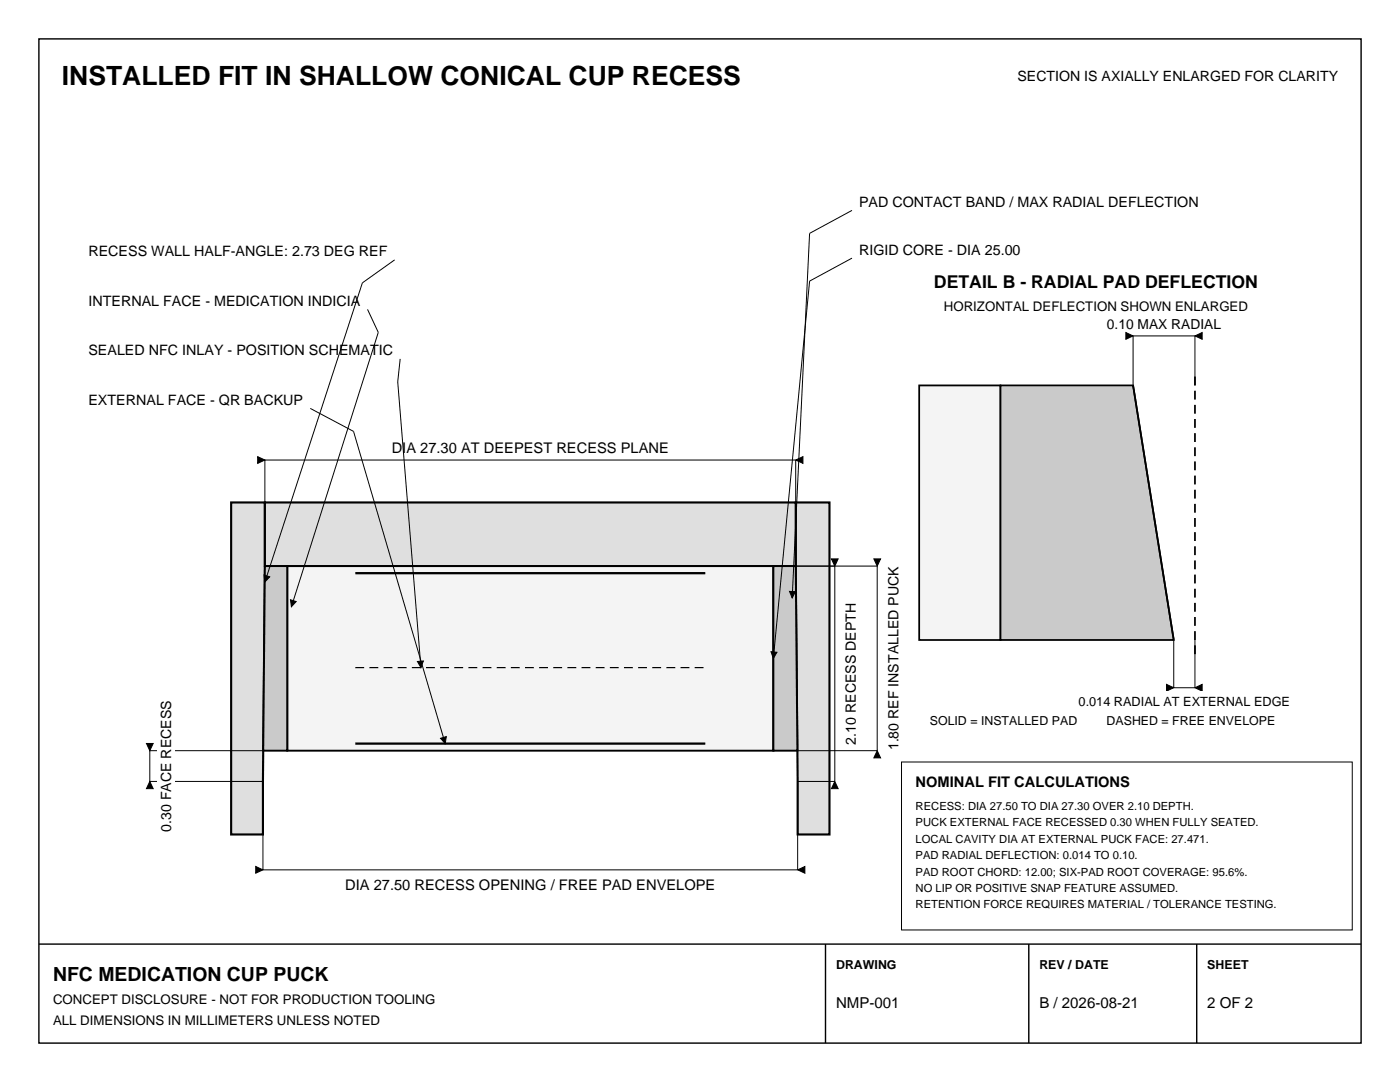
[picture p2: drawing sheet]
<svg xmlns="http://www.w3.org/2000/svg" width="279mm" height="216mm" viewBox="0 0 279 216" stroke-linecap="round" stroke-linejoin="round" font-family="sans-serif">
<defs><g id="words">
<text font-size="5.3" x="12.3" y="16.9">INSTALLED FIT IN SHALLOW CONICAL CUP RECESS</text>
<text font-size="3.9" x="10.6" y="195.8">NFC MEDICATION CUP PUCK</text>
<text font-size="3.5" x="186.4" y="57.5">DETAIL B - RADIAL PAD DEFLECTION</text>
<g font-size="3">
<text x="166.9" y="201.1">NMP-001</text>
<text x="207.4" y="201.1">B / 2026-08-21</text>
<text x="240.9" y="201.1">2 OF 2</text>
</g>
<g font-size="2.9">
<text x="171.4" y="41.3">PAD CONTACT BAND / MAX RADIAL DEFLECTION</text>
<text x="17.6" y="51.2">RECESS WALL HALF-ANGLE: 2.73 DEG REF</text>
<text x="171.4" y="50.8">RIGID CORE - DIA 25.00</text>
<text x="17.6" y="61">INTERNAL FACE - MEDICATION INDICIA</text>
<text x="17.6" y="70.9">SEALED NFC INLAY - POSITION SCHEMATIC</text>
<text x="17.6" y="80.8">EXTERNAL FACE - QR BACKUP</text>
<text x="78.2" y="90.4">DIA 27.30 AT DEEPEST RECESS PLANE</text>
<text x="182.7" y="157">NOMINAL FIT CALCULATIONS</text>
<text x="68.9" y="177.6">DIA 27.50 RECESS OPENING / FREE PAD ENVELOPE</text>
</g>
<g font-size="2.8">
<text x="203.1" y="16.2">SECTION IS AXIALLY ENLARGED FOR CLARITY</text>
<text x="220.9" y="65.6">0.10 MAX RADIAL</text>
<text x="170.8" y="148.6" transform="rotate(-90 170.8 148.6)">2.10 RECESS DEPTH</text>
<text x="179.3" y="149.7" transform="rotate(-90 179.3 149.7)">1.80 REF INSTALLED PUCK</text>
<text x="34.1" y="166" transform="rotate(-90 34.1 166)">0.30 FACE RECESS</text>
</g>
<g font-size="2.6">
<text x="188.4" y="62.1">HORIZONTAL DEFLECTION SHOWN ENLARGED</text>
<text x="10.6" y="200.4">CONCEPT DISCLOSURE - NOT FOR PRODUCTION TOOLING</text>
<text x="10.6" y="204.6">ALL DIMENSIONS IN MILLIMETERS UNLESS NOTED</text>
</g>
<g font-size="2.5">
<text x="215.3" y="140.8">0.014 RADIAL AT EXTERNAL EDGE</text>
<text x="185.6" y="144.6">SOLID = INSTALLED PAD</text>
<text x="220.8" y="144.6">DASHED = FREE ENVELOPE</text>
<text x="166.9" y="193.3">DRAWING</text>
<text x="207.4" y="193.3">REV / DATE</text>
<text x="240.9" y="193.3">SHEET</text>
</g>
<g font-size="2.2">
<text x="182.7" y="161.6">RECESS: DIA 27.50 TO DIA 27.30 OVER 2.10 DEPTH.</text>
<text x="182.7" y="164.9">PUCK EXTERNAL FACE RECESSED 0.30 WHEN FULLY SEATED.</text>
<text x="182.7" y="168.1">LOCAL CAVITY DIA AT EXTERNAL PUCK FACE: 27.471.</text>
<text x="182.7" y="171.4">PAD RADIAL DEFLECTION: 0.014 TO 0.10.</text>
<text x="182.7" y="174.7">PAD ROOT CHORD: 12.00; SIX-PAD ROOT COVERAGE: 95.6%.</text>
<text x="182.7" y="178">NO LIP OR POSITIVE SNAP FEATURE ASSUMED.</text>
<text x="182.7" y="181.3">RETENTION FORCE REQUIRES MATERIAL / TOLERANCE TESTING.</text>
</g>
</g></defs>
<path d="M7.8 7.8h263.8v200.3h-263.8zM7.8 188.4h263.8M164.7 188.4v19.7M205.3 188.4v19.7M238.8 188.4v19.7" fill="none" stroke="#000" stroke-width=".28"/>
<g fill="#dbe0e6" stroke="#000" stroke-width=".42">
<path d="M46.1 100.3h6.8l-.4 66.2h-6.4z" fill-rule="evenodd"/>
<path d="M158.8 100.3h6.7v66.2h-6.3z" fill-rule="evenodd"/>
<path d="M52.9 100.3h105.9v12.7h-105.9z" fill-rule="evenodd"/>
</g>
<path d="M57.3 113h97v36.8h-97z" fill-rule="evenodd" fill="#f2f5f7" stroke="#000" stroke-width=".39"/>
<g fill="#c2ccd6" stroke="#000" stroke-width=".39">
<path d="M52.9 113h4.4v36.8h-4.8z" fill-rule="evenodd"/>
<path d="M154.3 113h4.5l.3 36.8h-4.8z" fill-rule="evenodd"/>
</g>
<path d="M70.9 133.2h69.9" fill="none" stroke="#000" stroke-width=".25" stroke-dasharray="1.8 1.1" stroke-linecap="butt"/>
<path d="M70.9 114.4h69.9M70.9 148.4h69.9" fill="none" stroke="#000" stroke-width=".46"/>
<path d="M52.5 155.9v17.7h106.7v-17.7" fill="none" stroke="#000" stroke-width=".2"/>
<path d="M51 172.9l1.5 .7-1.5 .6zM159.2 173.6l1.4-.7v1.3z" fill="#000" stroke="#000" stroke-width=".2"/>
<path d="M68.2 174.3h75.3v3.6h-75.3z" fill-rule="evenodd" fill="#fff"/>
<path d="M52.9 113v-21.2h105.9v21.2" fill="none" stroke="#000" stroke-width=".2"/>
<path d="M51.4 91.1l1.5 .7-1.5 .7zM158.8 91.8l1.4-.7v1.4z" fill="#000" stroke="#000" stroke-width=".2"/>
<path d="M77.5 87.1h56.7v3.6h-56.7z" fill-rule="evenodd" fill="#fff"/>
<path d="M158.8 113h7.8v42.9h-7.4" fill="none" stroke="#000" stroke-width=".2"/>
<path d="M165.9 111.5h1.4l-.7 1.5zM166.6 155.9l.7 1.5h-1.4z" fill="#000" stroke="#000" stroke-width=".2"/>
<path d="M168 119.6h3.5v29.7h-3.5z" fill-rule="evenodd" fill="#fff"/>
<path d="M158.8 113h16.3v36.8h-16" fill="none" stroke="#000" stroke-width=".2"/>
<path d="M174.4 111.5h1.3l-.6 1.5zM175.1 149.8l.6 1.4h-1.3z" fill="#000" stroke="#000" stroke-width=".2"/>
<path d="M176.5 112.3h3.5v38.1h-3.5z" fill-rule="evenodd" fill="#fff"/>
<path d="M52.5 149.8h-22.6v6.1h22.6" fill="none" stroke="#000" stroke-width=".2"/>
<path d="M29.9 155.9l.7 1.5h-1.4zM29.2 148.4h1.4l-.7 1.4z" fill="#000" stroke="#000" stroke-width=".2"/>
<path d="M31.3 139.1h3.5v27.6h-3.5z" fill-rule="evenodd" fill="#fff"/>
<path d="M78.8 51.9l-6.5 4.5-19.4 59.7M170 42l-8.4 4.6-3.5 72.7M170 51.5l-8.4 4.6-7.3 75.3M73.3 61.7l2.2 4.6-17.3 54.8M79.9 71.6l-.5 4.6 4.6 57M61.9 81.5l8.7 4.6 18.3 62.3" fill="none" stroke="#000" stroke-width=".2"/>
<path d="M52.7 114.7l1.1 .4-.9 1zM157.6 118l1.2 .1-.7 1.2zM58 119.7l1.1 .3-.9 1.1zM83.3 132l1.2-.1-.5 1.3zM153.9 130l1.2 .2-.8 1.2zM87.9 147.3l1.2-.3-.2 1.4z" fill="#000" stroke="#000" stroke-width=".2"/>
<path d="M183.4 76.9h16.3v50.8h-16.3z" fill-rule="evenodd" fill="#f2f5f7" stroke="#000" stroke-width=".35"/>
<path d="M199.7 76.9h26.4l8.1 50.8h-34.5z" fill-rule="evenodd" fill="#c2ccd6" stroke="#000" stroke-width=".35"/>
<path d="M238.5 130.5v-56.4" fill="none" stroke="#000" stroke-width=".35" stroke-dasharray="1.8 1.1" stroke-linecap="butt"/>
<path d="M226.1 76.9l8.1 50.8" fill="none" stroke="#000" stroke-width=".35"/>
<path d="M226.1 76.9v-9.9h12.4v9.9" fill="none" stroke="#000" stroke-width=".2"/>
<path d="M224.7 66.4l1.4 .6-1.4 .7zM238.5 67l1.4-.6v1.3z" fill="#000" stroke="#000" stroke-width=".2"/>
<path d="M220.2 62.5h24.2v3.5h-24.2z" fill-rule="evenodd" fill="#fff"/>
<path d="M234.2 127.7v9.5h4.3v-9.5" fill="none" stroke="#000" stroke-width=".2"/>
<path d="M232.8 136.6l1.4 .6-1.4 .7zM238.5 137.2l1.4-.6v1.3z" fill="#000" stroke="#000" stroke-width=".2"/>
<path d="M214.6 137.9h43.6v3.3h-43.6z" fill-rule="evenodd" fill="#fff"/>
<path d="M179.9 152h90v33.6h-90z" fill="none" stroke="#000" stroke-width=".2"/>
<use href="#words"/>
</svg>
